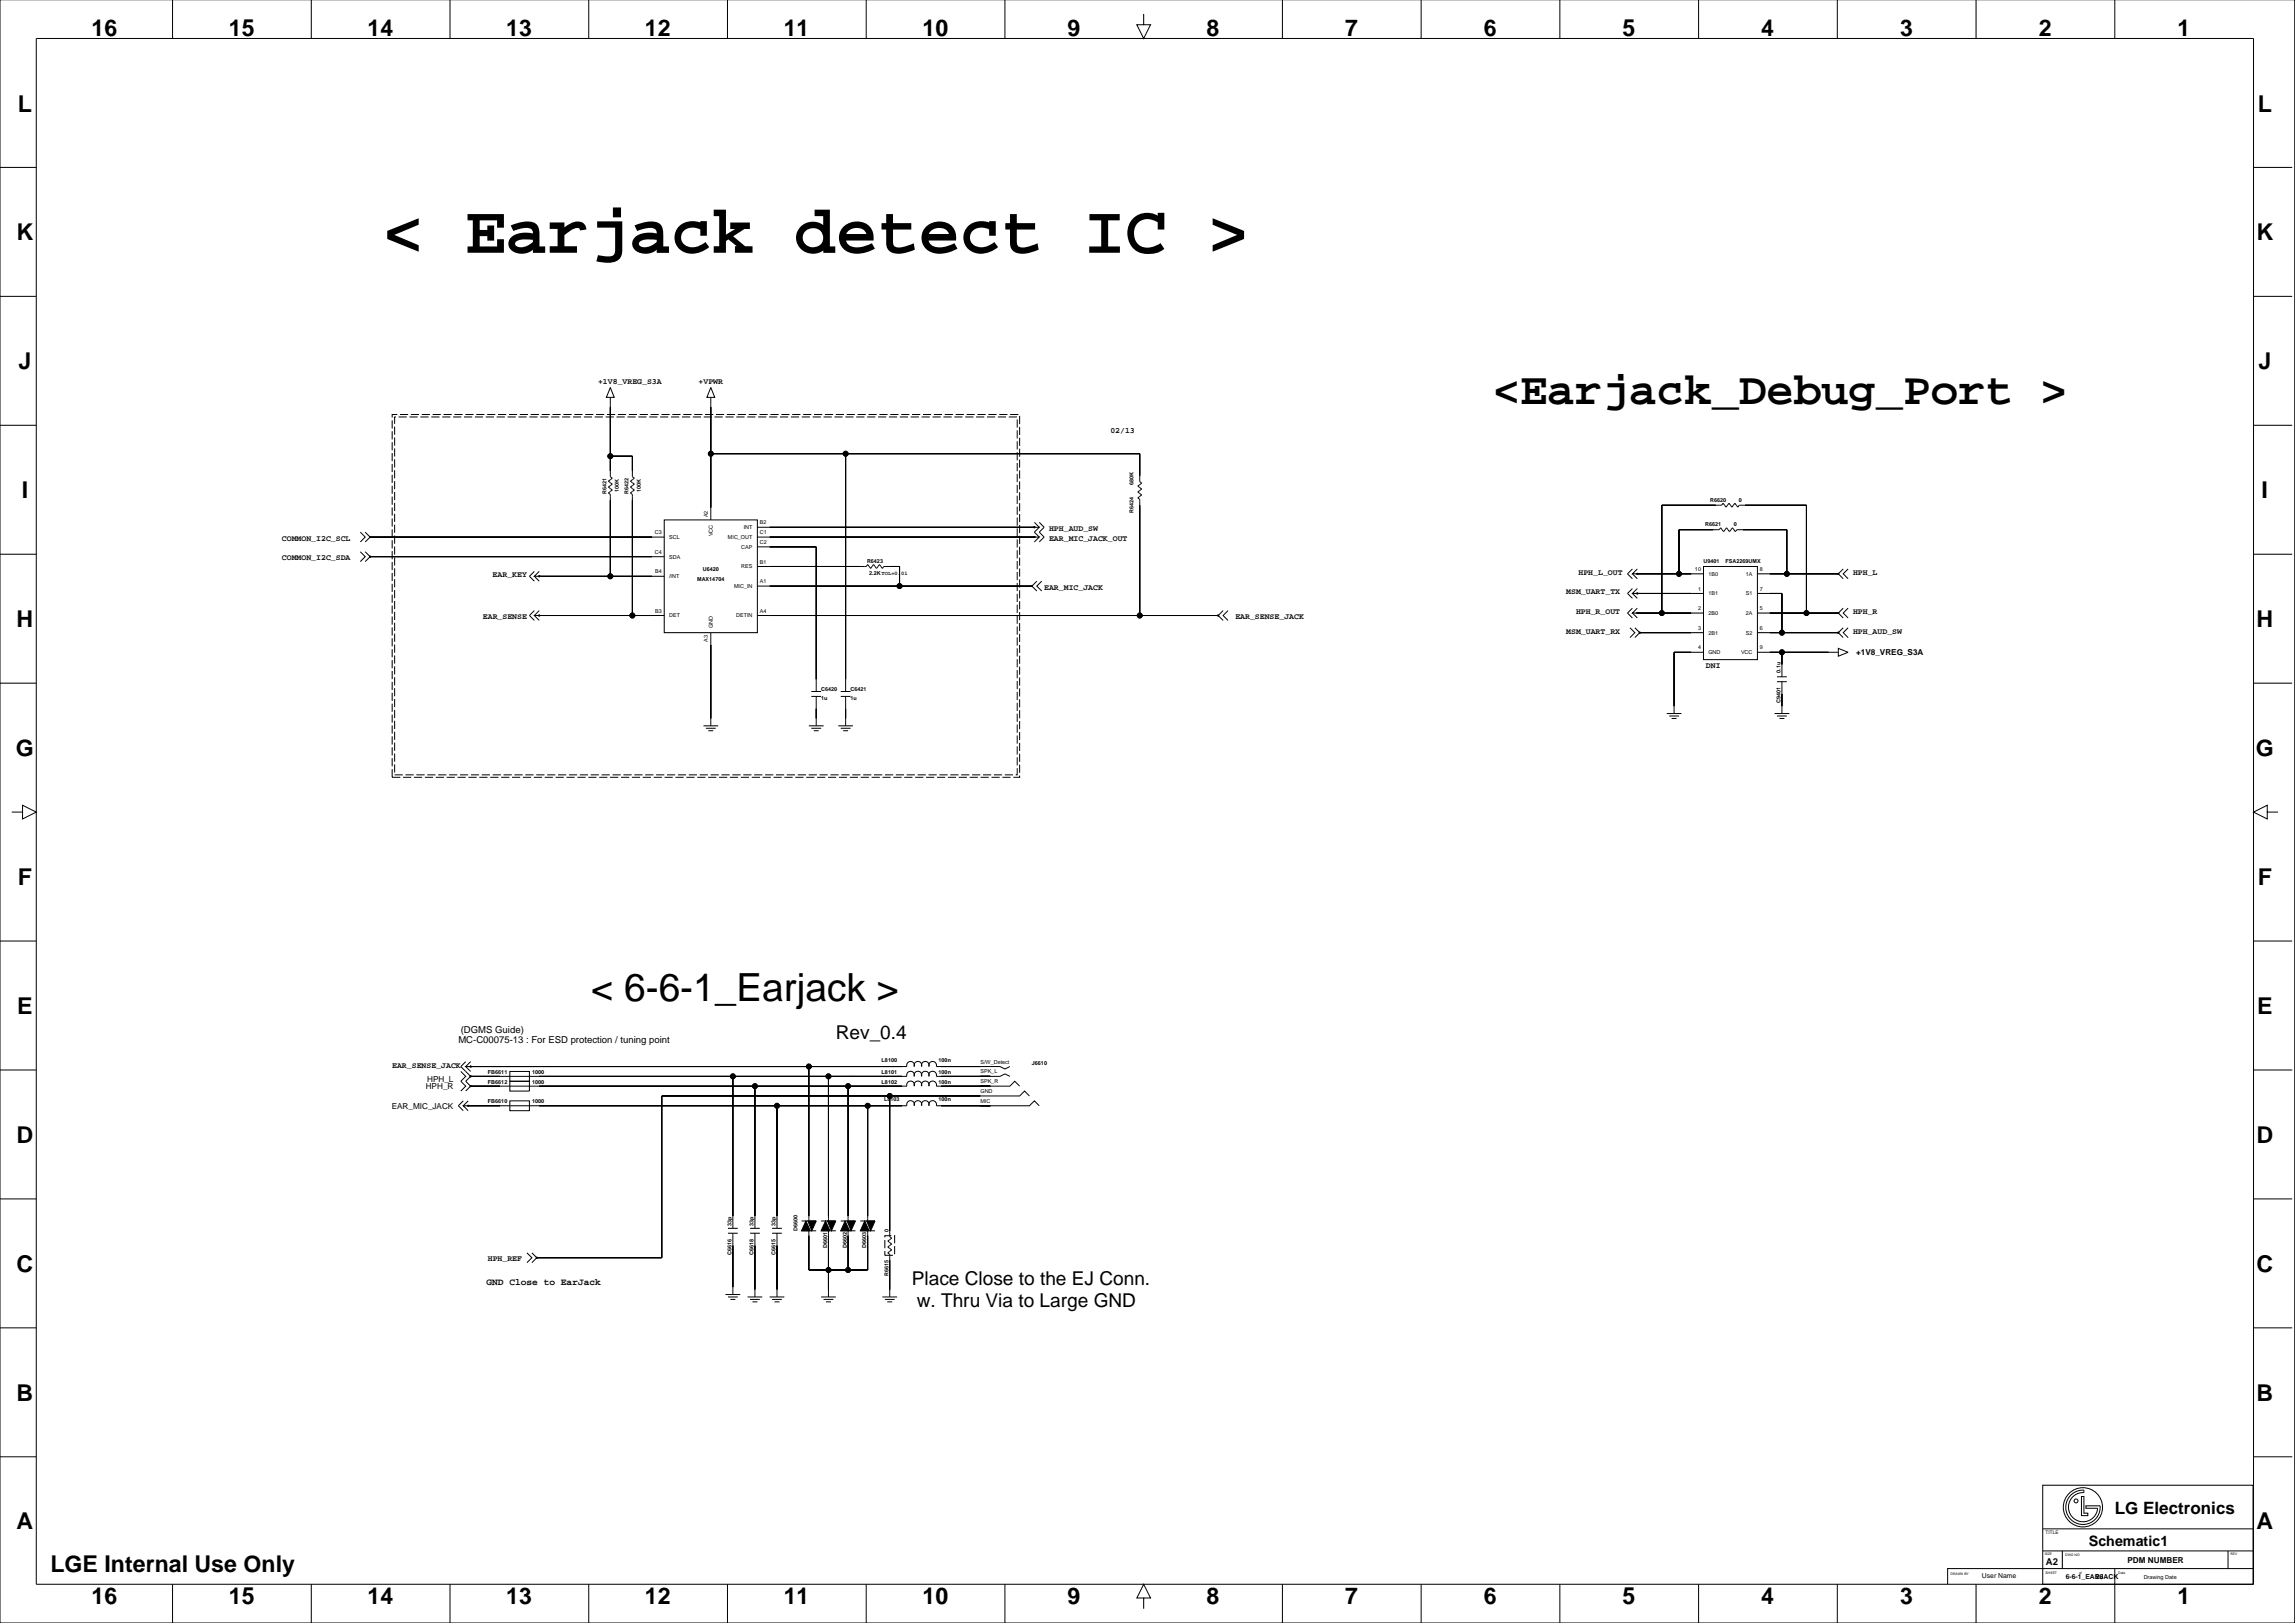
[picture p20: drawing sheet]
<svg xmlns="http://www.w3.org/2000/svg" width="1189mm" height="841mm" viewBox="0 0 1189 841" stroke-linecap="round" stroke-linejoin="round" font-family="sans-serif">
<defs><g id="words">
<text font-size="35.6" x="198" y="131">&lt; Earjack detect IC &gt;</text>
<text font-size="23.6" x="773" y="209">&lt;Earjack_Debug_Port &gt;</text>
<text font-size="20.1" x="306" y="518">&lt; 6-6-1_Earjack &gt;</text>
<g font-size="12">
<text x="47" y="18">16</text>
<text x="119" y="18">15</text>
<text x="190" y="18">14</text>
<text x="262" y="18">13</text>
<text x="334" y="18">12</text>
<text x="406" y="18">11</text>
<text x="478" y="18">10</text>
<text x="553" y="18">9</text>
<text x="625" y="19">8</text>
<text x="697" y="18">7</text>
<text x="769" y="18">6</text>
<text x="841" y="18">5</text>
<text x="912" y="18">4</text>
<text x="984" y="18">3</text>
<text x="1056" y="18">2</text>
<text x="1128" y="18">1</text>
<text x="9" y="58">L</text>
<text x="1170" y="58">L</text>
<text x="9" y="125">K</text>
<text x="1169" y="125">K</text>
<text x="10" y="191">J</text>
<text x="1170" y="191">J</text>
<text x="11" y="258">I</text>
<text x="1172" y="258">I</text>
<text x="9" y="325">H</text>
<text x="1169" y="325">H</text>
<text x="8" y="392">G</text>
<text x="1169" y="392">G</text>
<text x="9" y="458">F</text>
<text x="1170" y="458">F</text>
<text x="9" y="525">E</text>
<text x="1169" y="525">E</text>
<text x="9" y="592">D</text>
<text x="1169" y="592">D</text>
<text x="9" y="659">C</text>
<text x="1169" y="659">C</text>
<text x="9" y="726">B</text>
<text x="1169" y="726">B</text>
<text x="9" y="792">A</text>
<text x="1169" y="792">A</text>
<text x="26" y="814">LGE Internal Use Only</text>
<text x="47" y="831">16</text>
<text x="119" y="831">15</text>
<text x="190" y="831">14</text>
<text x="262" y="831">13</text>
<text x="334" y="831">12</text>
<text x="406" y="831">11</text>
<text x="478" y="831">10</text>
<text x="553" y="831">9</text>
<text x="625" y="831">8</text>
<text x="697" y="831">7</text>
<text x="769" y="831">6</text>
<text x="841" y="831">5</text>
<text x="912" y="831">4</text>
<text x="984" y="831">3</text>
<text x="1056" y="831">2</text>
<text x="1128" y="831">1</text>
</g>
<g font-size="9.9">
<text x="433" y="538">Rev_0.4</text>
<text x="472" y="665">Place Close to the EJ Conn.</text>
<text x="475" y="677">w. Thru Via to Large GND</text>
</g>
<text font-size="8.8" x="1096" y="784">LG Electronics</text>
<text font-size="7.4" x="1082" y="801">Schematic1</text>
<g font-size="4.9">
<text x="239" y="535">(DGMS Guide)</text>
<text x="237" y="540">MC-C00075-13 : For ESD protection / tuning point</text>
<text x="252" y="666">GND Close to EarJack</text>
<text x="1060" y="811">A2</text>
</g>
<g font-size="4.2">
<text x="310" y="199">+1V8_VREG_S3A</text>
<text x="362" y="199">+VPWR</text>
<text x="575" y="224">02/13</text>
<text x="543" y="275">HPH_AUD_SW</text>
<text x="146" y="280">COMMON_I2C_SCL</text>
<text x="543" y="280">EAR_MIC_JACK_OUT</text>
<text x="146" y="290">COMMON_I2C_SDA</text>
<text x="255" y="299">EAR_KEY</text>
<text x="818" y="298">HPH_L_OUT</text>
<text x="960" y="298">HPH_L</text>
<text x="541" y="305">EAR_MIC_JACK</text>
<text x="811" y="308">MSM_UART_TX</text>
<text x="250" y="321">EAR_SENSE</text>
<text x="640" y="321">EAR_SENSE_JACK</text>
<text x="816" y="318">HPH_R_OUT</text>
<text x="960" y="318">HPH_R</text>
<text x="811" y="328">MSM_UART_RX</text>
<text x="960" y="328">HPH_AUD_SW</text>
<text x="961" y="339">+1V8_VREG_S3A</text>
<text x="884" y="346">DNI</text>
<text x="203" y="553">EAR_SENSE_JACK</text>
<text x="221" y="560">HPH_L</text>
<text x="221" y="564">HPH_R</text>
<text x="203" y="574">EAR_MIC_JACK</text>
<text x="253" y="653">HPH_REF</text>
<text x="1102" y="810">PDM NUMBER</text>
</g>
<g font-size="3.5">
<text x="1027" y="818">User Name</text>
<text x="1070" y="818">6-6-1_EARJACK</text>
<text x="1086" y="818">26</text>
</g>
<g font-size="2.8">
<text x="587" y="251" transform="rotate(-90 587 251)">680K</text>
<text x="314" y="256" transform="rotate(-90 314 256)">R6421</text>
<text x="321" y="255" transform="rotate(-90 321 255)">100K</text>
<text x="326" y="256" transform="rotate(-90 326 256)">R6422</text>
<text x="332" y="255" transform="rotate(-90 332 255)">100K</text>
<text x="886" y="260">R6620</text>
<text x="901" y="260">0</text>
<text x="367" y="268" transform="rotate(-90 367 268)">A2</text>
<text x="587" y="266" transform="rotate(-90 587 266)">R6424</text>
<text x="385" y="274">INT</text>
<text x="394" y="272">B2</text>
<text x="883" y="273">R6621</text>
<text x="898" y="273">0</text>
<text x="339" y="277">C3</text>
<text x="347" y="279">SCL</text>
<text x="369" y="278" transform="rotate(-90 369 278)">VCC</text>
<text x="377" y="279">MIC_OUT</text>
<text x="394" y="282">C2</text>
<text x="394" y="277">C1</text>
<text x="339" y="287">C4</text>
<text x="384" y="284">CAP</text>
<text x="347" y="289">SDA</text>
<text x="394" y="292">B1</text>
<text x="449" y="292">R6423</text>
<text x="882" y="292">U9401</text>
<text x="894" y="292">FSA2269UMX</text>
<text x="339" y="297">B4</text>
<text x="347" y="300">/INT</text>
<text x="364" y="296">U6420</text>
<text x="384" y="294">RES</text>
<text x="450" y="298">2.2KTOL=0.01</text>
<text x="878" y="296">10</text>
<text x="885" y="298">1B0</text>
<text x="904" y="298">1A</text>
<text x="912" y="296">8</text>
<text x="361" y="301">MAX14704</text>
<text x="380" y="305">MIC_IN</text>
<text x="394" y="302">A1</text>
<text x="880" y="306">1</text>
<text x="912" y="306">7</text>
<text x="885" y="308">1B1</text>
<text x="904" y="308">S1</text>
<text x="339" y="317">B3</text>
<text x="394" y="317">A4</text>
<text x="880" y="316">2</text>
<text x="912" y="316">5</text>
<text x="347" y="320">DET</text>
<text x="381" y="320">DETIN</text>
<text x="885" y="319">2B0</text>
<text x="904" y="319">2A</text>
<text x="369" y="325" transform="rotate(-90 369 325)">GND</text>
<text x="880" y="326">3</text>
<text x="885" y="329">2B1</text>
<text x="904" y="329">S2</text>
<text x="912" y="326">6</text>
<text x="367" y="332" transform="rotate(-90 367 332)">A3</text>
<text x="880" y="336">4</text>
<text x="885" y="339">GND</text>
<text x="902" y="339">VCC</text>
<text x="912" y="336">9</text>
<text x="922" y="349" transform="rotate(-90 922 349)">0.1u</text>
<text x="425" y="358">C6420</text>
<text x="441" y="358">C6421</text>
<text x="425" y="363">1u</text>
<text x="441" y="363">1u</text>
<text x="922" y="364" transform="rotate(-90 922 364)">C9401</text>
<text x="457" y="550">L8100</text>
<text x="486" y="550">100n</text>
<text x="508" y="551">S/W_Detect</text>
<text x="535" y="551">J6610</text>
<text x="253" y="556">FB6611</text>
<text x="276" y="556">1000</text>
<text x="457" y="556">L8101</text>
<text x="486" y="556">100n</text>
<text x="508" y="556">SPK_L</text>
<text x="253" y="561">FB6612</text>
<text x="276" y="561">1000</text>
<text x="457" y="561">L8102</text>
<text x="486" y="561">100n</text>
<text x="508" y="561">SPK_R</text>
<text x="508" y="566">GND</text>
<text x="253" y="571">FB6610</text>
<text x="276" y="571">1000</text>
<text x="458" y="570">L8103</text>
<text x="486" y="570">100n</text>
<text x="508" y="571">MIC</text>
<text x="379" y="635" transform="rotate(-90 379 635)">33p</text>
<text x="390" y="635" transform="rotate(-90 390 635)">33p</text>
<text x="402" y="635" transform="rotate(-90 402 635)">33p</text>
<text x="413" y="638" transform="rotate(-90 413 638)">D6600</text>
<text x="460" y="638" transform="rotate(-90 460 638)">0</text>
<text x="428" y="646" transform="rotate(-90 428 646)">D6601</text>
<text x="439" y="646" transform="rotate(-90 439 646)">D6602</text>
<text x="449" y="646" transform="rotate(-90 449 646)">D6603</text>
<text x="379" y="650" transform="rotate(-90 379 650)">C6616</text>
<text x="390" y="650" transform="rotate(-90 390 650)">C6618</text>
<text x="402" y="650" transform="rotate(-90 402 650)">C6615</text>
<text x="460" y="661" transform="rotate(-90 460 661)">R6615</text>
<text x="1110" y="818">Drawing Date</text>
</g>
<text font-size="2.5" x="1060" y="795">TITLE</text>
<g font-size="1.8">
<text x="1059" y="806">SIZE</text>
<text x="1070" y="806">DWG NO</text>
<text x="1155" y="806">REV</text>
<text x="1010" y="816">DRAWN BY</text>
<text x="1060" y="815">SHEET</text>
<text x="1077" y="815">of</text>
<text x="1097" y="815">Date</text>
</g>
</g></defs>
<g fill="none" stroke="#000" stroke-width=".52">
<path d="M0 0v841h1189v-841M89 0v20M161 0v20M233 0v20M305 0v20M377 0v20M449 0v20M521 0v20M664 0v20M736 0v20M808 0v20M880 0v20"/>
<path d="M952 0v20M1024 0v20M1096 0v20M19 20h1148v801h-1148zM592 7v6h4l-4 7-3-7h3M0 87h19M1167 87h20M0 154h19M1167 154h20M316 201l2 5h-4zM316 206v41l1 1-2 1 2 2-2 1 2 2-2 1 1 1v43M368 201l2 5h-4z"/>
<path d="M368 206v63M0 220h19M316 236h12v11l1 1-2 1 2 2-2 1 2 2-2 1 1 1v63M368 235h222v14l1 1-2 2 2 1-2 2 2 1-2 2 1 1v60M438 235v123M1167 220h20M187 276l2 2-2 3M189 276l3 2-3 3M192 278h.1M192 278h152M344 269h48v59h-48zM392 273h144"/>
<path d="M392 278h144M536 273h.1M536 278h.1M536 273h2l-2 3 2 2M536 278h2l-2 3M536 271l2 2M538 271l3 2-3 3 3 2-3 3M0 287h19M187 286l2 2-2 3M189 286l3 2-3 3M192 288h.1M192 288h152"/>
<path d="M277 296l-3 3 3 2M277 299l2 2M279 299h.1M279 296l-2 3h2M279 299h65M392 293h57v-1l2 2 2-2 1 2 2-2 1 2 1-1h8v11M392 283h31v75M846 295l-3 2 3 3M846 297l2 3M848 297h.1M848 295l-2 2h2M848 297h34"/>
<path d="M870 297v-23h21v-1l2 2 1-2 2 2 1-2 2 2 1-1h26v23M882 293h28v49h-28zM910 297h42M952 297h.1M955 295l-3 2 3 3M957 295l-2 2 2 3M1167 287h20M277 316l-3 3 3 2M277 319l2 2M279 319h.1M279 316l-2 3h2M279 319h65"/>
<path d="M392 304h143M392 319h239M535 304h.1M537 301l-2 3 2 2M540 301l-3 3 3 2M631 319h.1M634 316l-3 3 3 2M636 316l-2 3 2 2M846 305l-3 2 3 3M846 307l2 3M846 315l-3 3 3 2M846 318l2 2"/>
<path d="M848 307h.1M848 318h.1M848 305l-2 2h2M848 315l-2 3h2M848 307h34M848 318h34M861 318v-56h31l1-1 1 2 2-2 1 2 2-2 1 2 1-1h35v56M910 307h13v21M910 318h42M952 318h.1M955 315l-3 3 3 2M957 315l-2 3 2 2"/>
<path d="M368 328v48M844 325l3 3-3 2M847 325l2 3-2 2M849 328h.1M849 328h33M882 338h-15v32M910 328h42M910 338h42M923 338v13M952 328h.1M952 336l5 2-5 2zM955 325l-3 3 3 2"/>
<path d="M957 325l-2 3 2 2M0 354h19M420 358h5M436 358h5M921 351h5M921 353h5M923 353v17M1167 354h20M364 376h8M366 377h5M367 378h2M419 376h8"/>
<path d="M420 361h5M420 377h5M422 378h2M423 361v15M434 376h8M436 361h5M436 377h5M437 378h2M438 361v15M863 370h8M865 371h5M866 372h2"/>
<path d="M919 370h8M921 371h5M922 372h2M6 421h6v-4l7 4-7 3v-3M1174 421v-4l-7 4 7 3v-3h6M0 487h19M1167 487h20M0 554h19M239 555l2 3-2 2 2 3-2 2M241 550l-2 2 5 6-3 2 3 3-3 2M244 558h.1M244 552h.1"/>
<path d="M244 552h226a2 2 0 0 1 2-2 2 2 0 0 1 2 2 2 2 0 0 1 2-2 2 2 0 0 1 1 2 2 2 0 0 1 2-2 2 2 0 0 1 2 2 2 2 0 0 1 2-2 2 2 0 0 1 2 2h33l3 2 2-2M244 558h226a2 2 0 0 1 2-3 2 2 0 0 1 2 3 2 2 0 0 1 2-3 2 2 0 0 1 1 3 2 2 0 0 1 2-3 2 2 0 0 1 2 3 2 2 0 0 1 2-3 2 2 0 0 1 2 3h28M244 552h-3l3 3M244 550l-3 2M264 555h10v5h-10zM380 558h.1M380 558v78M419 552v80M429 558h.1M429 558v74M441 558h.1M508 552h.1"/>
<path d="M508 558h.1M508 558h10l3-2 2 2M1167 554h20M240 570l-3 3 3 2M243 573h.1M243 573h227a2 2 0 0 1 2-3 2 2 0 0 1 2 3 2 2 0 0 1 2-3 2 2 0 0 1 1 3 2 2 0 0 1 2-3 2 2 0 0 1 2 3 2 2 0 0 1 2-3 2 2 0 0 1 2 3h28M243 573h-3l3 2M243 570l-3 3M244 563h.1M244 563h226a2 2 0 0 1 2-3 2 2 0 0 1 2 3 2 2 0 0 1 2-3 2 2 0 0 1 1 3 2 2 0 0 1 2-3 2 2 0 0 1 2 3 2 2 0 0 1 2-3 2 2 0 0 1 2 3h28M264 570h10v5h-10zM264 560h10v5h-10z"/>
<path d="M391 563v73M402 573v63M439 563v69M449 573v59M461 568v73M508 563h.1M508 573h.1M508 568h.1M508 573h25l3-3 2 3M508 563h15l3-3 2 3M533 568l-2-3-3 3h-185v83h-65M0 621h19"/>
<path d="M377 636h5M377 639h5M380 639v32M389 636h5M389 639h5M391 639v33M400 636h5M400 639h5M402 639v33M415 632h8M415 638h8M419 638v20h30v-20"/>
<path d="M425 632h8M425 638h8M429 638v34M436 632h7M436 638h7M439 638v20M446 632h7M446 638h7M1167 621h20M273 649l3 2-3 3M276 649l2 2-2 3M278 651h.1"/>
<path d="M461 650v22M376 671h7M377 672h5M378 673h3M387 672h8M389 673h5M390 674h2M399 672h7M400 673h5M401 674h3M425 672h8M427 673h5"/>
<path d="M428 674h2M457 672h8M458 673h5M460 674h2M0 688h19M1167 688h20M0 755h19M1167 755h20M1058 769h109v52h-109zM1078 775h2v9h2v1h-4zM1079 772a9 9 0 0 0-9 9 9 9 0 0 0 9 9 9 9 0 0 0 9-10h-7v1h6a8 8 0 0 1-8 7 8 8 0 0 1-7-8 8 8 0 0 1 7-7M1080 772v1"/>
<path d="M1058 792h109M1058 812h109M1058 803h109M1058 812h-49v9M1068 803v9M1096 813v28M1154 803v9M89 821v20M161 821v20M233 821v20M305 821v20M377 821v20"/>
<path d="M449 821v20M521 821v20M592 828h4l-4-7-3 7h3v5M664 821v20M736 821v20M808 821v20M880 821v20M952 821v20M1024 821v20"/>
<circle cx="316" cy="236" r="1.3"/>
<circle cx="368" cy="235" r="1.3"/>
<circle cx="438" cy="235" r="1.3"/>
<circle cx="192" cy="278" r=".3"/>
<circle cx="536" cy="278" r=".3"/>
<circle cx="536" cy="273" r=".3"/>
<circle cx="192" cy="288" r=".3"/>
<circle cx="279" cy="299" r=".3"/>
<circle cx="316" cy="299" r="1.3"/>
<circle cx="848" cy="297" r=".3"/>
<circle cx="870" cy="297" r="1.3"/>
<circle cx="926" cy="297" r="1.3"/>
<circle cx="952" cy="297" r=".3"/>
<circle cx="279" cy="319" r=".3"/>
<circle cx="328" cy="319" r="1.3"/>
<circle cx="466" cy="304" r="1.3"/>
<circle cx="535" cy="304" r=".3"/>
<circle cx="590" cy="319" r="1.3"/>
<circle cx="631" cy="319" r=".3"/>
<circle cx="848" cy="307" r=".3"/>
<circle cx="848" cy="318" r=".3"/>
<circle cx="861" cy="318" r="1.3"/>
<circle cx="936" cy="318" r="1.3"/>
<circle cx="952" cy="318" r=".3"/>
<circle cx="849" cy="328" r=".3"/>
<circle cx="923" cy="328" r="1.3"/>
<circle cx="923" cy="338" r="1.3"/>
<circle cx="952" cy="328" r=".3"/>
<circle cx="244" cy="552" r=".3"/>
<circle cx="244" cy="558" r=".3"/>
<circle cx="380" cy="558" r="1.3"/>
<circle cx="419" cy="552" r="1.3"/>
<circle cx="429" cy="558" r="1.3"/>
<circle cx="243" cy="573" r=".3"/>
<circle cx="244" cy="563" r=".3"/>
<circle cx="391" cy="563" r="1.3"/>
<circle cx="402" cy="573" r="1.3"/>
<circle cx="439" cy="563" r="1.3"/>
<circle cx="449" cy="573" r="1.3"/>
<circle cx="461" cy="568" r="1.3"/>
<circle cx="278" cy="651" r=".3"/>
<circle cx="429" cy="658" r="1.3"/>
<circle cx="439" cy="658" r="1.3"/>
<circle cx="1075" cy="777" r="1"/>
<circle cx="1079" cy="781" r="10"/>
</g>
<g fill="none" stroke="#000" stroke-width=".52" stroke-dasharray="4.2 1.4" stroke-linecap="butt">
<path d="M203 215h325v188h-325zM204 216h323v185h-323zM458 650h5v-10h-5v10M460 649l1-1M460 646l1-1M460 643l1-1M461 650l-1-1M461 648l1-1M461 647l-1-1M461 645l1-1M461 644l-1-1M461 642l1-1"/>
<path d="M462 647h-1M462 644h-1M462 641h-1"/>
</g>
<g fill="#000" stroke="#000" stroke-width=".52">
<path d="M316 211v25z" fill-rule="evenodd"/>
<path d="M368 211v24z" fill-rule="evenodd"/>
<path d="M316 236v8z" fill-rule="evenodd"/>
<path d="M328 236v8z" fill-rule="evenodd"/>
<path d="M316 236h12z" fill-rule="evenodd"/>
<path d="M368 235v28z" fill-rule="evenodd"/>
<path d="M438 235v117z" fill-rule="evenodd"/>
<path d="M368 235h70z" fill-rule="evenodd"/>
<path d="M438 235h152z" fill-rule="evenodd"/>
<path d="M590 235v11z" fill-rule="evenodd"/>
<path d="M316 259v40z" fill-rule="evenodd"/>
<path d="M328 259v60z" fill-rule="evenodd"/>
<path d="M192 278h146z" fill-rule="evenodd"/>
<path d="M399 278h137z" fill-rule="evenodd"/>
<path d="M399 273h137z" fill-rule="evenodd"/>
<path d="M590 262v57z" fill-rule="evenodd"/>
<path d="M861 262v56z" fill-rule="evenodd"/>
<path d="M870 274v23z" fill-rule="evenodd"/>
<path d="M870 274h18z" fill-rule="evenodd"/>
<path d="M861 262h28z" fill-rule="evenodd"/>
<path d="M903 274h23z" fill-rule="evenodd"/>
<path d="M926 274v23z" fill-rule="evenodd"/>
<path d="M904 262h32z" fill-rule="evenodd"/>
<path d="M936 262v56z" fill-rule="evenodd"/>
<path d="M279 299h37z" fill-rule="evenodd"/>
<path d="M192 288h146z" fill-rule="evenodd"/>
<path d="M316 299h22z" fill-rule="evenodd"/>
<path d="M399 283h24z" fill-rule="evenodd"/>
<path d="M423 283v69z" fill-rule="evenodd"/>
<path d="M399 293h47z" fill-rule="evenodd"/>
<path d="M466 293v11z" fill-rule="evenodd"/>
<path d="M461 293h5z" fill-rule="evenodd"/>
<path d="M848 297h22z" fill-rule="evenodd"/>
<path d="M870 297h6z" fill-rule="evenodd"/>
<path d="M917 297h9z" fill-rule="evenodd"/>
<path d="M926 297h26z" fill-rule="evenodd"/>
<path d="M279 319h49z" fill-rule="evenodd"/>
<path d="M328 319h10z" fill-rule="evenodd"/>
<path d="M399 304h67z" fill-rule="evenodd"/>
<path d="M466 304h69z" fill-rule="evenodd"/>
<path d="M399 319h191z" fill-rule="evenodd"/>
<path d="M590 319h41z" fill-rule="evenodd"/>
<path d="M848 318h13z" fill-rule="evenodd"/>
<path d="M848 307h28z" fill-rule="evenodd"/>
<path d="M861 318h15z" fill-rule="evenodd"/>
<path d="M917 307h6z" fill-rule="evenodd"/>
<path d="M923 307v21z" fill-rule="evenodd"/>
<path d="M917 318h19z" fill-rule="evenodd"/>
<path d="M936 318h16z" fill-rule="evenodd"/>
<path d="M368 334v38z" fill-rule="evenodd"/>
<path d="M867 338v28z" fill-rule="evenodd"/>
<path d="M867 338h9z" fill-rule="evenodd"/>
<path d="M849 328h27z" fill-rule="evenodd"/>
<path d="M923 338v6z" fill-rule="evenodd"/>
<path d="M917 338h6z" fill-rule="evenodd"/>
<path d="M917 328h6z" fill-rule="evenodd"/>
<path d="M923 338h24z" fill-rule="evenodd"/>
<path d="M923 328h29z" fill-rule="evenodd"/>
<path d="M923 359v7z" fill-rule="evenodd"/>
<path d="M423 367v5z" fill-rule="evenodd"/>
<path d="M438 367v5z" fill-rule="evenodd"/>
<path d="M244 558h15z" fill-rule="evenodd"/>
<path d="M380 558v72z" fill-rule="evenodd"/>
<path d="M279 558h101z" fill-rule="evenodd"/>
<path d="M419 552v78z" fill-rule="evenodd"/>
<path d="M244 552h175z" fill-rule="evenodd"/>
<path d="M429 558v72z" fill-rule="evenodd"/>
<path d="M380 558h49z" fill-rule="evenodd"/>
<path d="M429 558h12z" fill-rule="evenodd"/>
<path d="M441 558h26z" fill-rule="evenodd"/>
<path d="M419 552h48z" fill-rule="evenodd"/>
<path d="M488 552h20z" fill-rule="evenodd"/>
<path d="M508 558h5z" fill-rule="evenodd"/>
<path d="M488 558h25z" fill-rule="evenodd"/>
<path d="M243 573h16z" fill-rule="evenodd"/>
<path d="M244 563h15z" fill-rule="evenodd"/>
<path d="M343 568v83z" fill-rule="evenodd"/>
<path d="M279 563h112z" fill-rule="evenodd"/>
<path d="M391 563v67z" fill-rule="evenodd"/>
<path d="M402 573v57z" fill-rule="evenodd"/>
<path d="M279 573h123z" fill-rule="evenodd"/>
<path d="M439 563v67z" fill-rule="evenodd"/>
<path d="M391 563h48z" fill-rule="evenodd"/>
<path d="M449 573v57z" fill-rule="evenodd"/>
<path d="M402 573h47z" fill-rule="evenodd"/>
<path d="M461 568v70z" fill-rule="evenodd"/>
<path d="M343 568h118z" fill-rule="evenodd"/>
<path d="M439 563h28z" fill-rule="evenodd"/>
<path d="M449 573h18z" fill-rule="evenodd"/>
<path d="M461 568h47z" fill-rule="evenodd"/>
<path d="M508 563h5z" fill-rule="evenodd"/>
<path d="M488 563h25z" fill-rule="evenodd"/>
<path d="M508 573h5z" fill-rule="evenodd"/>
<path d="M488 573h25z" fill-rule="evenodd"/>
<path d="M417 632l3 6h-5z" fill-rule="evenodd"/>
<path d="M418 632h5l-2 6z" fill-rule="evenodd"/>
<path d="M428 632l2 6h-5z" fill-rule="evenodd"/>
<path d="M429 632h4l-2 6z" fill-rule="evenodd"/>
<path d="M438 632l2 6h-4z" fill-rule="evenodd"/>
<path d="M439 632h4l-2 6z" fill-rule="evenodd"/>
<path d="M448 632l2 6h-4z" fill-rule="evenodd"/>
<path d="M449 632h4l-2 6z" fill-rule="evenodd"/>
<path d="M278 651h65z" fill-rule="evenodd"/>
<path d="M380 645v22z" fill-rule="evenodd"/>
<path d="M391 645v23z" fill-rule="evenodd"/>
<path d="M402 645v23z" fill-rule="evenodd"/>
<path d="M419 640v18z" fill-rule="evenodd"/>
<path d="M419 658h10z" fill-rule="evenodd"/>
<path d="M429 658v10z" fill-rule="evenodd"/>
<path d="M429 640v18z" fill-rule="evenodd"/>
<path d="M439 640v18z" fill-rule="evenodd"/>
<path d="M429 658h10z" fill-rule="evenodd"/>
<path d="M449 640v18z" fill-rule="evenodd"/>
<path d="M439 658h10z" fill-rule="evenodd"/>
<path d="M461 653v15z" fill-rule="evenodd"/>
<circle cx="316" cy="236" r="1.3"/>
<circle cx="368" cy="235" r="1.3"/>
<circle cx="438" cy="235" r="1.3"/>
<circle cx="192" cy="278" r=".3"/>
<circle cx="536" cy="278" r=".3"/>
<circle cx="536" cy="273" r=".3"/>
<circle cx="192" cy="288" r=".3"/>
<circle cx="279" cy="299" r=".3"/>
<circle cx="316" cy="299" r="1.3"/>
<circle cx="848" cy="297" r=".3"/>
<circle cx="870" cy="297" r="1.3"/>
<circle cx="926" cy="297" r="1.3"/>
<circle cx="952" cy="297" r=".3"/>
<circle cx="279" cy="319" r=".3"/>
<circle cx="328" cy="319" r="1.3"/>
<circle cx="466" cy="304" r="1.3"/>
<circle cx="535" cy="304" r=".3"/>
<circle cx="590" cy="319" r="1.3"/>
<circle cx="631" cy="319" r=".3"/>
<circle cx="848" cy="307" r=".3"/>
<circle cx="848" cy="318" r=".3"/>
<circle cx="861" cy="318" r="1.3"/>
<circle cx="936" cy="318" r="1.3"/>
<circle cx="952" cy="318" r=".3"/>
<circle cx="849" cy="328" r=".3"/>
<circle cx="923" cy="328" r="1.3"/>
<circle cx="923" cy="338" r="1.3"/>
<circle cx="952" cy="328" r=".3"/>
<circle cx="244" cy="552" r=".3"/>
<circle cx="244" cy="558" r=".3"/>
<circle cx="380" cy="558" r="1.3"/>
<circle cx="419" cy="552" r="1.3"/>
<circle cx="429" cy="558" r="1.3"/>
<circle cx="243" cy="573" r=".3"/>
<circle cx="244" cy="563" r=".3"/>
<circle cx="391" cy="563" r="1.3"/>
<circle cx="402" cy="573" r="1.3"/>
<circle cx="439" cy="563" r="1.3"/>
<circle cx="449" cy="573" r="1.3"/>
<circle cx="461" cy="568" r="1.3"/>
<circle cx="278" cy="651" r=".3"/>
<circle cx="429" cy="658" r="1.3"/>
<circle cx="439" cy="658" r="1.3"/>
</g>
<use href="#words"/>
</svg>
